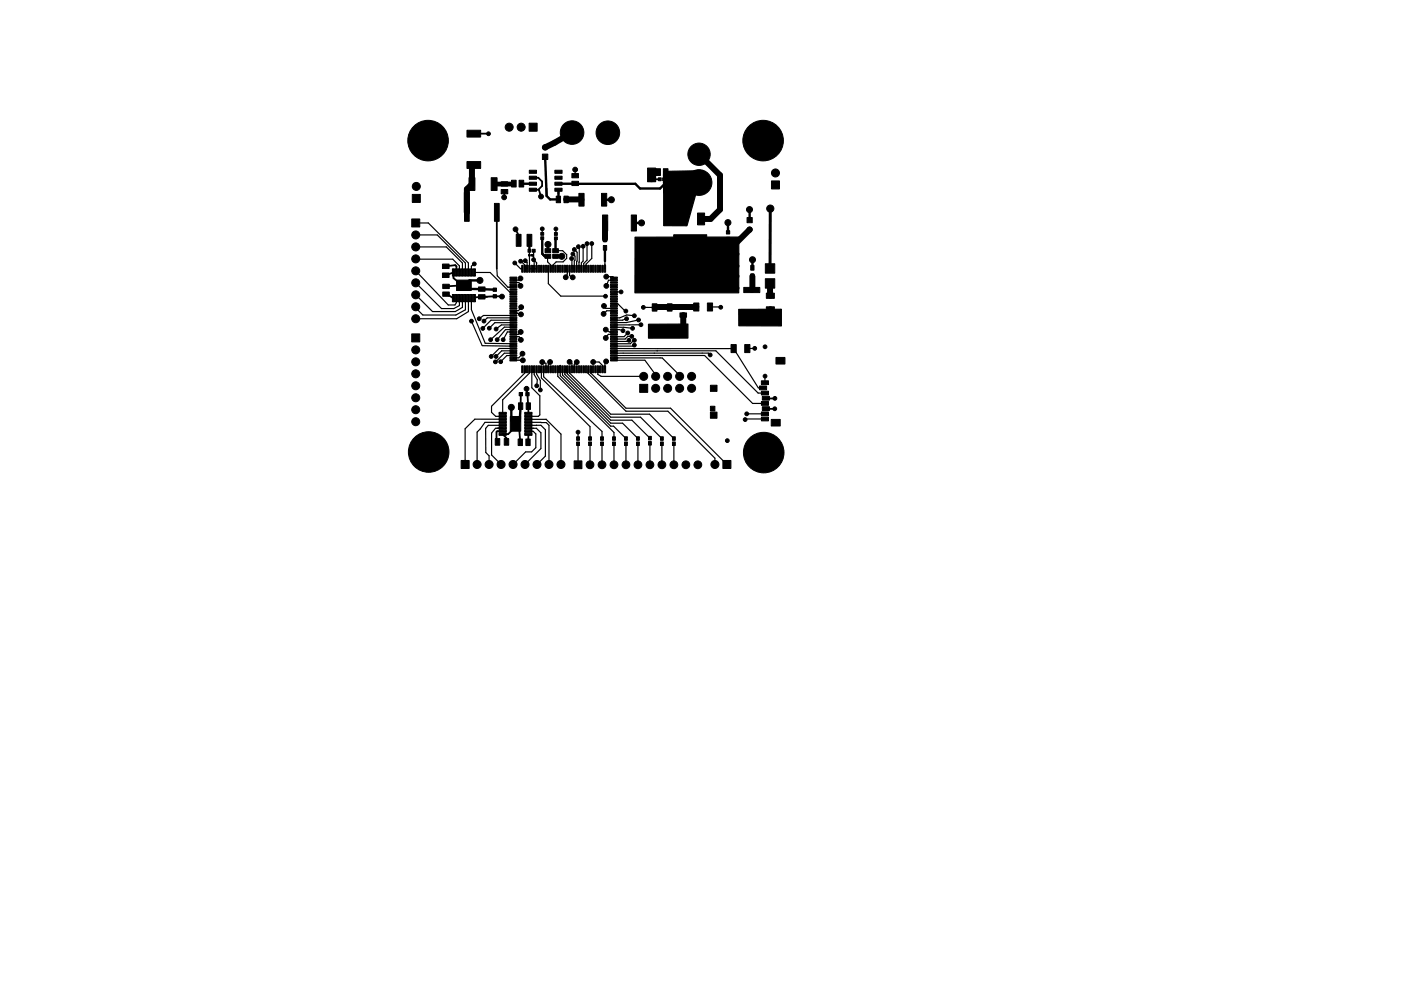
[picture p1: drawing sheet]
<svg xmlns="http://www.w3.org/2000/svg" width="297mm" height="210mm" viewBox="0 0 297 210" stroke-linecap="round" stroke-linejoin="round" font-family="sans-serif">
<g fill="#000" stroke="#000" stroke-width=".21">
<path d="M99.4 37.7h1.3v2.7h-1.3zM99 34.3h2.9v1.4h-2.9zM99 27.6h2.9v1.5h-2.9zM104.1 37.7h1.3v2.7h-1.3zM106.3 38.6h1.4v.9h-1.4zM108.5 38.2h.9v1.5h-.9zM110.1 38.2h.9v1.5h-.9zM112.2 26.1h1.7v1.7h-1.7zM112.2 38.7h1.6v.6h-1.6zM112.2 37.4h1.6v.6h-1.6zM112.2 36.1h1.6v.7h-1.6zM115 32.7h1.2v1.1h-1.2z"/>
<path d="M117.6 36.1h1.6v.7h-1.6zM117.6 37.4h1.6v.6h-1.6zM117.6 38.7h1.6v.6h-1.6zM121.3 38.5h1.3v.9h-1.3zM121.3 36.8h1.3v.9h-1.3zM139.6 37.7h.6v.6h-.6zM139.1 35.8h.9v1.4h-.9zM140.5 37.7h.6v.6h-.6zM140.6 35.8h1v1.4h-1zM163.6 38.4h1.7v1.7h-1.7zM87.3 46.5h1.7v1.7h-1.7zM87.4 41.2h1.7v1.7h-1.7z"/>
<path d="M93.8 57.9h1.4v1h-1.4zM93.8 56h1.4v1h-1.4zM95.9 57h.5v1.6h-.5zM96.6 57h.4v1.6h-.4zM96.8 59.4h3.1v2.2h-3.1zM97.2 57h.4v1.6h-.4zM97.8 57h.5v1.6h-.5zM98.5 57h.4v1.6h-.4zM98.5 43.2h1v3.8h-1zM99.1 57h.4v1.6h-.4zM99.7 57h.5v1.6h-.5zM100.4 57h.4v1.6h-.4z"/>
<path d="M104.8 43.2h1v3.8h-1zM106.3 40.2h1.4v.9h-1.4zM109.5 49.7h1v2.6h-1zM108.1 59.8h1.4l.1 .2-1.4 .1zM108.1 59.3h1.4l.1 .2-1.4 .1zM108.1 58.8h1.4l.1 .2-1.4 .1zM110.6 56.3h.3l-.1 1.5-.2-.1zM111.1 56.3h.3l-.1 1.5-.2-.1zM111.7 49.7h1.1v2.6h-1.1zM111.6 56.3h.3l-.1 1.5-.2-.1zM111.9 52.9h.6v.6h-.6zM112.1 56.3h.3l-.1 1.5-.2-.1z"/>
<path d="M112.1 54h.3v.3h-.3zM112.6 56.3h.3l-.1 1.5-.2-.1zM112.9 52.9h.6v.6h-.6zM112.6 54h.4v.3h-.4zM113.1 56.3h.3l-.1 1.5-.2-.1zM112.2 39.9h1.6v.7h-1.6zM113.6 56.3h.3l-.1 1.5-.2-.1zM114.1 56.3h.3l-.1 1.5-.2-.1zM114.6 56.3h.3l-.1 1.5-.2-.1zM114.7 49.3h.6v.6h-.6zM114.7 50.2h.6v.6h-.6zM115.1 56.3h.3l-.1 1.5-.2-.1z"/>
<path d="M115.6 52.8h1.2v.8h-1.2zM115.6 54h1.2v.8h-1.2zM115.6 56.3h.3l-.1 1.5-.2-.1zM116.1 56.3h.3l-.1 1.5-.2-.1zM116.6 56.3h.3l-.1 1.5-.2-.1zM117.2 52.8h1.2v.8h-1.2zM117.2 54h1.2v.8h-1.2zM117.1 56.3h.3l-.1 1.5-.2-.1zM117.6 56.3h.3l-.1 1.5-.2-.1zM117.9 41.6h.9v1.4h-.9zM117.6 50.3h.6v.6h-.6zM117.6 49.3h.6v.6h-.6z"/>
<path d="M118.1 56.3h.3l-.1 1.5-.2-.1zM118.6 56.3h.3l-.1 1.5-.2-.1zM117.6 39.9h1.6v.7h-1.6zM119.1 56.3h.3l-.1 1.5-.2-.1zM119.6 41.6h.9v1.4h-.9zM119.6 56.3h.3l-.1 1.5-.2-.1zM120.1 56.3h.3l-.1 1.5-.2-.1zM120.6 56.3h.3l-.1 1.5-.2-.1zM121.1 56.3h.3l-.1 1.5-.2-.1zM121.6 56.3h.3l-.1 1.5-.2-.1zM122.1 56.3h.3l-.1 1.5-.2-.1zM122.7 41h1.1v2.7h-1.1z"/>
<path d="M122.6 56.3h.3l-.1 1.5-.2-.1zM123.1 56.3h.3l-.1 1.5-.2-.1zM123.6 56.3h.3l-.1 1.5-.2-.1zM124.1 56.3h.3l-.1 1.5-.2-.1zM124.6 56.3h.3l-.1 1.5-.2-.1zM125.1 56.3h.3l-.1 1.5-.2-.1zM125.6 56.3h.3l-.1 1.5-.2-.1zM126.1 56.3h.3l-.1 1.5-.2-.1zM126.6 56.3h.3l-.1 1.5-.2-.1zM127.1 56.3h.3l-.1 1.5-.2-.1zM127.5 41h1.1v2.7h-1.1zM127.7 45.6h1.1v3.4h-1.1z"/>
<path d="M127.6 56.3h.3l-.1 1.5-.2-.1zM127.9 50.3h.7v1h-.7zM127.9 52.1h.7v1h-.7zM128.1 56.3h.3l-.1 1.5-.2-.1zM129.5 58.8h1.3l.1 .2-1.4 .1zM129.5 59.3h1.3l.1 .2-1.4 .1zM129.5 59.8h1.3l.1 .2-1.4 .1zM133.8 45.6h1.1v3.4h-1.1zM142.8 49.8h7v7h-7zM143.3 45.2h1.5v2.5h-1.5zM147.9 45.2h1.5v2.5h-1.5zM154 50.3h.7v.7h-.7z"/>
<path d="M154 48.9h.7v.7h-.7zM158.4 46.2h1.1v1.1h-1.1zM159.2 58.1h.7v1h-.7zM159.2 56.3h.7v1h-.7zM162.3 56h2v2h-2zM87.3 70.8h1.7v1.7h-1.7zM93.9 60.3h1.4v.9h-1.4zM93.9 62h1.4v.9h-1.4zM95.9 62.5h.5v1.5h-.5zM96.6 62.5h.4v1.5h-.4zM97.2 62.5h.4v1.5h-.4zM97.8 62.5h.5v1.5h-.5z"/>
<path d="M98.5 62.5h.4v1.5h-.4zM99.1 62.5h.4v1.5h-.4zM99.7 62.5h.5v1.5h-.5zM100.4 62.5h.4v1.5h-.4zM101.4 62.5h1.4v.9h-1.4zM101.4 60.9h1.4v.9h-1.4zM104.6 61.1h.7v.7h-.7zM104.6 62.5h.7v.7h-.7zM108.1 76.3h1.4l.1 .2-1.4 .1zM108.1 75.8h1.4l.1 .2-1.4 .1zM108.1 75.3h1.4l.1 .2-1.4 .1zM108.1 74.8h1.4l.1 .2-1.4 .1z"/>
<path d="M108.1 74.3h1.4l.1 .2-1.4 .1zM108.1 73.8h1.4l.1 .2-1.4 .1zM108.1 73.3h1.4l.1 .2-1.4 .1zM108.1 72.8h1.4l.1 .2-1.4 .1zM108.1 72.3h1.4l.1 .2-1.4 .1zM108.1 71.8h1.4l.1 .2-1.4 .1zM108.1 71.3h1.4l.1 .2-1.4 .1zM108.1 70.8h1.4l.1 .2-1.4 .1zM108.1 70.3h1.4l.1 .2-1.4 .1zM108.1 69.8h1.4l.1 .2-1.4 .1zM108.1 69.3h1.4l.1 .2-1.4 .1zM108.1 68.8h1.4l.1 .2-1.4 .1z"/>
<path d="M108.1 68.3h1.4l.1 .2-1.4 .1zM108.1 67.8h1.4l.1 .2-1.4 .1zM108.1 67.3h1.4l.1 .2-1.4 .1zM108.1 66.8h1.4l.1 .2-1.4 .1zM108.1 66.3h1.4l.1 .2-1.4 .1zM108.1 65.8h1.4l.1 .2-1.4 .1zM108.1 65.3h1.4l.1 .2-1.4 .1zM108.1 64.8h1.4l.1 .2-1.4 .1zM108.1 64.3h1.4l.1 .2-1.4 .1zM108.1 63.8h1.4l.1 .2-1.4 .1zM108.1 63.3h1.4l.1 .2-1.4 .1zM108.1 62.8h1.4l.1 .2-1.4 .1z"/>
<path d="M108.1 62.3h1.4l.1 .2-1.4 .1zM108.1 61.8h1.4l.1 .2-1.4 .1zM108.1 61.3h1.4l.1 .2-1.4 .1zM108.1 60.8h1.4l.1 .2-1.4 .1zM108.1 60.3h1.4l.1 .2-1.4 .1zM110.6 77.6l.3 .1-.1 1.4-.2-.1zM111.1 77.6l.3 .1-.1 1.4-.2-.1zM111.6 77.6l.3 .1-.1 1.4-.2-.1zM112.1 77.6l.3 .1-.1 1.4-.2-.1zM112.6 77.6l.3 .1-.1 1.4-.2-.1zM113.1 77.6l.3 .1-.1 1.4-.2-.1zM113.6 77.6l.3 .1-.1 1.4-.2-.1z"/>
<path d="M114.1 77.6l.3 .1-.1 1.4-.2-.1zM114.6 77.6l.3 .1-.1 1.4-.2-.1zM115.1 77.6l.3 .1-.1 1.4-.2-.1zM115.6 77.6l.3 .1-.1 1.4-.2-.1zM116.1 77.6l.3 .1-.1 1.4-.2-.1zM116.6 77.6l.3 .1-.1 1.4-.2-.1zM117.1 77.6l.3 .1-.1 1.4-.2-.1zM117.6 77.6l.3 .1-.1 1.4-.2-.1zM118.1 77.6l.3 .1-.1 1.4-.2-.1zM118.6 77.6l.3 .1-.1 1.4-.2-.1zM119.1 77.6l.3 .1-.1 1.4-.2-.1zM119.6 77.6l.3 .1-.1 1.4-.2-.1z"/>
<path d="M120.1 77.6l.3 .1-.1 1.4-.2-.1zM120.6 77.6l.3 .1-.1 1.4-.2-.1zM121.1 77.6l.3 .1-.1 1.4-.2-.1zM121.6 77.6l.3 .1-.1 1.4-.2-.1zM122.1 77.6l.3 .1-.1 1.4-.2-.1zM122.6 77.6l.3 .1-.1 1.4-.2-.1zM123.1 77.6l.3 .1-.1 1.4-.2-.1zM123.6 77.6l.3 .1-.1 1.4-.2-.1zM124.1 77.6l.3 .1-.1 1.4-.2-.1zM124.6 77.6l.3 .1-.1 1.4-.2-.1zM125.1 77.6l.3 .1-.1 1.4-.2-.1zM125.6 77.6l.3 .1-.1 1.4-.2-.1z"/>
<path d="M126.1 77.6l.3 .1-.1 1.4-.2-.1zM126.6 77.6l.3 .1-.1 1.4-.2-.1zM127.1 77.6l.3 .1-.1 1.4-.2-.1zM127.6 77.6l.3 .1-.1 1.4-.2-.1zM128.1 77.6l.3 .1-.1 1.4-.2-.1zM129.5 60.3h1.3l.1 .2-1.4 .1zM129.5 60.8h1.3l.1 .2-1.4 .1zM129.5 61.3h1.3l.1 .2-1.4 .1zM129.5 61.8h1.3l.1 .2-1.4 .1zM129.5 62.3h1.3l.1 .2-1.4 .1zM129.5 62.8h1.3l.1 .2-1.4 .1zM129.5 63.3h1.3l.1 .2-1.4 .1z"/>
<path d="M129.5 63.8h1.3l.1 .2-1.4 .1zM129.5 64.3h1.3l.1 .2-1.4 .1zM129.5 64.8h1.3l.1 .2-1.4 .1zM129.5 65.3h1.3l.1 .2-1.4 .1zM129.5 65.8h1.3l.1 .2-1.4 .1zM129.5 66.3h1.3l.1 .2-1.4 .1zM129.5 66.8h1.3l.1 .2-1.4 .1zM129.5 67.3h1.3l.1 .2-1.4 .1zM129.5 67.8h1.3l.1 .2-1.4 .1zM129.5 68.3h1.3l.1 .2-1.4 .1zM129.5 68.8h1.3l.1 .2-1.4 .1zM129.5 69.3h1.3l.1 .2-1.4 .1z"/>
<path d="M129.5 69.8h1.3l.1 .2-1.4 .1zM129.5 70.3h1.3l.1 .2-1.4 .1zM129.5 70.8h1.3l.1 .2-1.4 .1zM129.5 71.3h1.3l.1 .2-1.4 .1zM129.5 71.8h1.3l.1 .2-1.4 .1zM129.5 72.3h1.3l.1 .2-1.4 .1zM129.5 72.8h1.3l.1 .2-1.4 .1zM129.5 73.3h1.3l.1 .2-1.4 .1zM129.5 73.8h1.3l.1 .2-1.4 .1zM129.5 74.3h1.3l.1 .2-1.4 .1zM129.5 74.8h1.3l.1 .2-1.4 .1zM129.5 75.3h1.3l.1 .2-1.4 .1z"/>
<path d="M129.5 75.8h1.3l.1 .2-1.4 .1zM129.5 76.3h1.3l.1 .2-1.4 .1zM138.3 64.5h1v1.5h-1zM138.3 69.7h1v1.6h-1zM141.5 64.5h1v1.5h-1zM141.5 69.7h1v1.6h-1zM144.2 66.4h1.4v.9h-1.4zM144.2 64.8h1.4v.9h-1.4zM147.1 64.3h1.1v1.7h-1.1zM150 64.3h1.1v1.7h-1.1zM155 73.1h1.1v1.7h-1.1zM157.7 61h3.4v1.1h-3.4z"/>
<path d="M157.7 67.1h3.4v1.1h-3.4zM157.9 73.1h1.1v1.7h-1.1zM162.3 59.1h2v2h-2zM162.5 62.2h1.7v1.1h-1.7zM162.5 65.1h1.7v1.1h-1.7zM164.5 75.8h1.9v1.4h-1.9zM97.8 97.7h1.7v1.7h-1.7zM105 93.1h1v1.4h-1zM106.9 93.1h1v1.4h-1zM105.8 87.5h1.6v.4h-1.6zM105.8 88.1h1.6v.5h-1.6zM105.8 88.8h1.6v.4h-1.6z"/>
<path d="M105.8 89.4h1.6v.4h-1.6zM105.8 90h1.6v.5h-1.6zM105.8 90.7h1.6v.4h-1.6zM105.8 91.3h1.6v.4h-1.6zM105.8 91.9h1.6v.5h-1.6zM108.2 88.4h2.2v3.1h-2.2zM109.9 93.1h.9v1.4h-.9zM109.9 85.5h.9v1.4h-.9zM110.1 83.3h.7v.7h-.7zM111.5 93.1h.9v1.4h-.9zM111.6 85.5h.9v1.4h-.9zM111.5 83.3h.7v.7h-.7z"/>
<path d="M111.3 91.9h1.5v.5h-1.5zM111.3 91.3h1.5v.4h-1.5zM111.3 90.7h1.5v.4h-1.5zM111.3 90h1.5v.5h-1.5zM111.3 89.4h1.5v.4h-1.5zM111.3 88.8h1.5v.4h-1.5zM111.3 88.1h1.5v.5h-1.5zM111.3 87.5h1.5v.4h-1.5zM121.7 97.8h1.7v1.6h-1.7zM122.3 93.8h.6v.7h-.6zM122.3 92.7h.6v.7h-.6zM124.8 92.7h.6v.7h-.6z"/>
<path d="M124.8 93.8h.6v.7h-.6zM127.3 93.8h.6v.7h-.6zM127.3 92.7h.6v.7h-.6zM129.9 92.7h.6v.7h-.6zM129.9 93.8h.6v.7h-.6zM132.4 93.8h.6v.7h-.6zM132.4 92.7h.6v.7h-.6zM135 92.7h.6v.7h-.6zM135 93.8h.6v.7h-.6zM135.6 81.5h1.7v1.7h-1.7zM137.5 93.7h.6v.7h-.6zM137.5 92.6h.6v.7h-.6z"/>
<path d="M140 92.7h.6v.7h-.6zM140 93.8h.6v.7h-.6zM142.6 92.7h.6v.7h-.6zM142.6 93.8h.6v.7h-.6zM150.6 86.2h1v1h-1zM150.6 87.4h1.4v1.3h-1.4zM150.6 81.7h1.4v1.3h-1.4zM153.3 97.7h1.7v1.7h-1.7zM161 81.9h1.5v.8h-1.5zM161.4 80.8h1.5v.8h-1.5zM161.4 83h1.5v.8h-1.5zM161.4 85.2h1.5v.8h-1.5z"/>
<path d="M161.4 87.4h1.5v.8h-1.5zM161.4 88.5h1.5v.8h-1.5zM161.6 84.1h1.5v.8h-1.5zM161.6 86.3h1.5v.8h-1.5zM163.5 89h1.9v1.4h-1.9z"/>
<circle cx="87.5" cy="29.8" r=".45"/>
<circle cx="88.3" cy="39.6" r=".85"/>
<circle cx="88.5" cy="27.6" r=".45"/>
<circle cx="88.5" cy="32.1" r=".45"/>
<circle cx="90.8" cy="29.8" r="4.3"/>
<circle cx="90.8" cy="33.1" r=".45"/>
<circle cx="90.8" cy="26.6" r=".45"/>
<circle cx="93" cy="27.6" r=".45"/>
<circle cx="93" cy="32.1" r=".45"/>
<circle cx="94" cy="29.8" r=".45"/>
<circle cx="103.6" cy="28.4" r=".4"/>
<circle cx="108" cy="27" r=".85"/>
<circle cx="110.5" cy="27" r=".85"/>
<circle cx="115.6" cy="31.3" r=".58"/>
<circle cx="121.3" cy="28.1" r="2.5"/>
<circle cx="121.9" cy="36" r=".51"/>
<circle cx="128.9" cy="28.2" r="2.5"/>
<circle cx="138.2" cy="38" r=".51"/>
<circle cx="138.2" cy="36.5" r=".51"/>
<circle cx="138.4" cy="36.5" r=".19"/>
<circle cx="148.2" cy="32.7" r="2.37"/>
<circle cx="148.2" cy="38.7" r="2.73"/>
<circle cx="158.6" cy="29.8" r=".45"/>
<circle cx="159.5" cy="32.1" r=".45"/>
<circle cx="159.5" cy="27.6" r=".45"/>
<circle cx="161.8" cy="29.8" r="4.3"/>
<circle cx="161.8" cy="26.6" r=".45"/>
<circle cx="161.8" cy="33.1" r=".45"/>
<circle cx="164.1" cy="27.6" r=".45"/>
<circle cx="164.1" cy="32.1" r=".45"/>
<circle cx="164.4" cy="36.7" r=".85"/>
<circle cx="165" cy="29.8" r=".45"/>
<circle cx="88.1" cy="57.5" r=".85"/>
<circle cx="88.1" cy="52.4" r=".85"/>
<circle cx="88.1" cy="49.8" r=".85"/>
<circle cx="88.1" cy="54.9" r=".85"/>
<circle cx="100.6" cy="56" r=".4"/>
<circle cx="101.8" cy="59.5" r=".63"/>
<circle cx="106.9" cy="41.9" r=".51"/>
<circle cx="109.1" cy="55.8" r=".4"/>
<circle cx="109.3" cy="48.7" r=".51"/>
<circle cx="110.4" cy="59.1" r=".51"/>
<circle cx="110.4" cy="55.4" r=".4"/>
<circle cx="111.4" cy="55.3" r=".4"/>
<circle cx="113.1" cy="55.1" r=".4"/>
<circle cx="114.7" cy="41.7" r=".51"/>
<circle cx="115" cy="48.6" r=".4"/>
<circle cx="116.2" cy="51.9" r=".63"/>
<circle cx="117.9" cy="48.6" r=".4"/>
<circle cx="119.1" cy="54.4" r=".63"/>
<circle cx="120" cy="58.8" r=".51"/>
<circle cx="121.2" cy="54.9" r=".4"/>
<circle cx="121.4" cy="58.8" r=".51"/>
<circle cx="121.5" cy="53.9" r=".4"/>
<circle cx="121.8" cy="52.9" r=".4"/>
<circle cx="122.6" cy="52.3" r=".4"/>
<circle cx="123.6" cy="52.2" r=".4"/>
<circle cx="124.5" cy="51.7" r=".4"/>
<circle cx="125.5" cy="51.7" r=".4"/>
<circle cx="128.5" cy="58.7" r=".51"/>
<circle cx="129.6" cy="42.4" r=".63"/>
<circle cx="136" cy="51" r=".4"/>
<circle cx="136" cy="56.1" r=".4"/>
<circle cx="136" cy="58.6" r=".4"/>
<circle cx="136" cy="53.5" r=".4"/>
<circle cx="136" cy="47.3" r=".63"/>
<circle cx="138.5" cy="58.6" r=".4"/>
<circle cx="138.5" cy="51" r=".4"/>
<circle cx="138.5" cy="53.5" r=".4"/>
<circle cx="138.5" cy="56.1" r=".4"/>
<circle cx="141" cy="58.6" r=".4"/>
<circle cx="141" cy="51" r=".4"/>
<circle cx="141" cy="56.1" r=".4"/>
<circle cx="141" cy="53.5" r=".4"/>
<circle cx="143.6" cy="58.6" r=".4"/>
<circle cx="146.1" cy="58.6" r=".4"/>
<circle cx="148.7" cy="58.6" r=".4"/>
<circle cx="151.2" cy="58.6" r=".4"/>
<circle cx="151.2" cy="56.4" r=".4"/>
<circle cx="151.2" cy="53.9" r=".4"/>
<circle cx="153.7" cy="56.4" r=".4"/>
<circle cx="153.7" cy="58.6" r=".4"/>
<circle cx="153.7" cy="53.9" r=".4"/>
<circle cx="154.3" cy="47.2" r=".63"/>
<circle cx="156.3" cy="58.6" r=".4"/>
<circle cx="156.3" cy="56.4" r=".4"/>
<circle cx="156.3" cy="53.9" r=".4"/>
<circle cx="158.9" cy="44.5" r=".63"/>
<circle cx="158.9" cy="48.7" r=".55"/>
<circle cx="159.5" cy="55.1" r=".63"/>
<circle cx="163.3" cy="44.3" r=".76"/>
<circle cx="88.1" cy="65.1" r=".85"/>
<circle cx="88.1" cy="76.8" r=".85"/>
<circle cx="88.1" cy="79.3" r=".85"/>
<circle cx="88.1" cy="62.5" r=".85"/>
<circle cx="88.1" cy="67.6" r=".85"/>
<circle cx="88.1" cy="60" r=".85"/>
<circle cx="88.1" cy="74.2" r=".85"/>
<circle cx="100" cy="68.1" r=".4"/>
<circle cx="101.6" cy="67.6" r=".4"/>
<circle cx="102.4" cy="69.7" r=".4"/>
<circle cx="102.6" cy="68.1" r=".4"/>
<circle cx="103.7" cy="69.6" r=".4"/>
<circle cx="104" cy="72.1" r=".4"/>
<circle cx="104.1" cy="75.6" r=".4"/>
<circle cx="105" cy="76.8" r=".4"/>
<circle cx="105.2" cy="75.6" r=".4"/>
<circle cx="105.2" cy="69.8" r=".4"/>
<circle cx="105.4" cy="72.1" r=".4"/>
<circle cx="106.2" cy="76.7" r=".4"/>
<circle cx="106.4" cy="62.9" r=".51"/>
<circle cx="106.7" cy="72.1" r=".4"/>
<circle cx="110.4" cy="60.6" r=".51"/>
<circle cx="110.4" cy="70.4" r=".51"/>
<circle cx="110.4" cy="72.1" r=".51"/>
<circle cx="110.5" cy="66.7" r=".51"/>
<circle cx="110.5" cy="65.2" r=".51"/>
<circle cx="110.8" cy="75" r=".51"/>
<circle cx="110.9" cy="76.4" r=".51"/>
<circle cx="115" cy="76.8" r=".51"/>
<circle cx="115" cy="76.8" r=".12"/>
<circle cx="116.6" cy="76.8" r=".51"/>
<circle cx="120.8" cy="76.8" r=".51"/>
<circle cx="122.3" cy="76.8" r=".51"/>
<circle cx="125.8" cy="76.8" r=".51"/>
<circle cx="128" cy="66.6" r=".51"/>
<circle cx="128.1" cy="64.9" r=".51"/>
<circle cx="128.4" cy="62.9" r=".4"/>
<circle cx="128.4" cy="71.7" r=".51"/>
<circle cx="128.4" cy="69.9" r=".51"/>
<circle cx="128.5" cy="76.7" r=".51"/>
<circle cx="128.6" cy="60.6" r=".51"/>
<circle cx="131.7" cy="61.9" r=".4"/>
<circle cx="132.1" cy="70.2" r=".4"/>
<circle cx="132.7" cy="66" r=".4"/>
<circle cx="132.8" cy="67.6" r=".4"/>
<circle cx="133.1" cy="70.6" r=".4"/>
<circle cx="133.3" cy="72.2" r=".4"/>
<circle cx="133.9" cy="71.4" r=".4"/>
<circle cx="134.1" cy="69.7" r=".4"/>
<circle cx="134.5" cy="67" r=".4"/>
<circle cx="134.5" cy="72.2" r=".4"/>
<circle cx="134.5" cy="73.2" r=".4"/>
<circle cx="135.4" cy="67.9" r=".4"/>
<circle cx="135.9" cy="68.9" r=".4"/>
<circle cx="136" cy="61.1" r=".4"/>
<circle cx="136.4" cy="65.2" r=".4"/>
<circle cx="136.5" cy="79.9" r=".85"/>
<circle cx="138.5" cy="61.1" r=".4"/>
<circle cx="139" cy="79.9" r=".85"/>
<circle cx="141" cy="61.1" r=".4"/>
<circle cx="141.6" cy="79.9" r=".85"/>
<circle cx="143.6" cy="61.1" r=".4"/>
<circle cx="144.1" cy="79.9" r=".85"/>
<circle cx="144.8" cy="70.9" r=".63"/>
<circle cx="144.8" cy="69.5" r=".63"/>
<circle cx="146.1" cy="61.1" r=".4"/>
<circle cx="146.6" cy="79.9" r=".85"/>
<circle cx="148.7" cy="61.1" r=".4"/>
<circle cx="150.6" cy="75.3" r=".4"/>
<circle cx="151.2" cy="61.1" r=".4"/>
<circle cx="152.8" cy="65.2" r=".4"/>
<circle cx="153.7" cy="61.1" r=".4"/>
<circle cx="156.3" cy="61.1" r=".4"/>
<circle cx="160" cy="73.9" r=".4"/>
<circle cx="162.2" cy="79.8" r=".4"/>
<circle cx="162.2" cy="73.6" r=".4"/>
<circle cx="162.4" cy="68.1" r=".63"/>
<circle cx="164.6" cy="68.1" r=".63"/>
<circle cx="87.7" cy="95.9" r=".45"/>
<circle cx="88.1" cy="89.5" r=".85"/>
<circle cx="88.1" cy="84.4" r=".85"/>
<circle cx="88.1" cy="86.9" r=".85"/>
<circle cx="88.1" cy="81.9" r=".85"/>
<circle cx="88.6" cy="93.6" r=".45"/>
<circle cx="88.6" cy="98.2" r=".45"/>
<circle cx="90.9" cy="95.9" r="4.3"/>
<circle cx="90.9" cy="99.1" r=".45"/>
<circle cx="90.9" cy="92.7" r=".45"/>
<circle cx="93.2" cy="93.6" r=".45"/>
<circle cx="93.2" cy="98.2" r=".45"/>
<circle cx="94.1" cy="95.9" r=".45"/>
<circle cx="101.2" cy="98.5" r=".85"/>
<circle cx="103.7" cy="98.5" r=".85"/>
<circle cx="106.2" cy="98.5" r=".85"/>
<circle cx="108.4" cy="86.4" r=".63"/>
<circle cx="108.8" cy="98.5" r=".85"/>
<circle cx="111.3" cy="98.5" r=".85"/>
<circle cx="111.6" cy="82.5" r=".51"/>
<circle cx="113.8" cy="81.9" r=".4"/>
<circle cx="113.9" cy="98.5" r=".85"/>
<circle cx="114.6" cy="82.7" r=".4"/>
<circle cx="116.4" cy="98.5" r=".85"/>
<circle cx="118.9" cy="98.5" r=".85"/>
<circle cx="122.6" cy="91.7" r=".4"/>
<circle cx="125.1" cy="98.6" r=".82"/>
<circle cx="127.6" cy="98.6" r=".82"/>
<circle cx="130.2" cy="98.6" r=".82"/>
<circle cx="132.7" cy="98.6" r=".82"/>
<circle cx="135.3" cy="98.6" r=".82"/>
<circle cx="137.8" cy="98.6" r=".82"/>
<circle cx="139" cy="82.4" r=".85"/>
<circle cx="140.3" cy="98.6" r=".82"/>
<circle cx="141.6" cy="82.4" r=".85"/>
<circle cx="142.9" cy="98.6" r=".82"/>
<circle cx="144.1" cy="82.4" r=".85"/>
<circle cx="145.4" cy="98.6" r=".82"/>
<circle cx="146.6" cy="82.4" r=".85"/>
<circle cx="148" cy="98.6" r=".82"/>
<circle cx="151.6" cy="98.5" r=".85"/>
<circle cx="154.2" cy="93.5" r=".4"/>
<circle cx="158" cy="89" r=".4"/>
<circle cx="158.3" cy="87.8" r=".4"/>
<circle cx="158.7" cy="96" r=".45"/>
<circle cx="159.6" cy="98.3" r=".45"/>
<circle cx="159.6" cy="93.7" r=".45"/>
<circle cx="161.9" cy="96" r="4.3"/>
<circle cx="161.9" cy="99.2" r=".45"/>
<circle cx="161.9" cy="92.8" r=".45"/>
<circle cx="164.2" cy="98.3" r=".45"/>
<circle cx="164.2" cy="93.7" r=".45"/>
<circle cx="164.3" cy="86.7" r=".4"/>
<circle cx="164.3" cy="84.5" r=".4"/>
<circle cx="165.1" cy="96" r=".45"/>
</g>
<g fill="none" stroke="#000" stroke-width=".25">
<path d="M121.9 36v1.3M88 58l.2 .2M88.1 54.9l7.9 .1 1.4 1.4v1.4M88.1 57.5l6.9 7.2h1.5l.3-.5v-.9M88.1 52.4h6.5l3.4 3.4v1.9M88.1 49.8h4.6l6 6v2M88.1 47.3h2.7l8.5 8.5v2M100.6 56l-.7 .5v1.2M100.6 57.8h3.3l4.1 4.1h.8M105.3 57l.1 1.5 2.3 2.4h1.1M108.8 59.9h1.2l.4 .7M109.1 55.8l1.3 1.2h.4v-.3"/>
<path d="M110.4 59.1l-.4 .3h-1.2M110.4 55.4l.9 .8v.8M111.4 55.3l.4 .4v1.3M111.7 56.8l.1 .1M112.2 54.2h.1M112.2 53.2v1M112.2 54.2l.1 2.8h.5M113.1 53.9l-.2 .3M113.1 54.2h-.3l.3 .3M113.2 53.2l-.1 1.9 .7 .6v1.3M113.3 55.2v1.8h.5M113.8 57h.1"/>
<path d="M115 48.6v1M115.2 54.1l.4 .3h.6l-.1 1.2 .7 .6v.8M116.2 51.9v.3M116.3 57v3.2l2.6 2.6 9.5 .1M116.3 57.8v.1M117.8 50.7v2.5h1.5l.8 .8v.8l-.7 .8h-1.5l-.6 .6v.8M117.9 48.6v1M120.3 57v1.1l-.3 .7M120.8 57v1.5l.6 .3M121.2 54.9l.1 2.1M121.5 53.9l.4 .4-.1 2.7M121.8 52.9l.6 .6-.1 3.5"/>
<path d="M122.6 52.3l.2 .2v4.5M123.6 52.2v3.2l-.3 .4v1.2M124.5 51.7v3.5l-.7 .7v1.1M125.5 51.7v3.1l-1.2 1.2v1M128.3 55.4v1.6M128.5 58.7h1.4l.3 .2M130.2 59.4l-1.2 .1-.4 1.1M145.6 52l.7 .7v.6M88.1 67.8l.3 .4M88.1 62.5l3.6 3.6h4.8l1.5-.9v-1.9M88.1 60l5.5 5.5h2.6l1.2-.7v-1.7M97.4 64.2h.1"/>
<path d="M97.8 60.4h.6M98 63.1v1M98.7 63.3v2.4l-2 1.1h-7l-1.6-1.5M99.3 63.3v2.8l-2.5 1.5h-8.7M99.9 63.1v2.6l3 7.1 5.9 .1h-.8M100 68.1l2.2 5.2 6.6 .1M108.8 76h.1M108.8 75.9v.1M108.8 67.4h-5.5l-.7 .7M108.8 67.9h-4.7l-1.7 1.8M108.8 68.4l-3.9 .1-1.2 1.1M108.8 68.9h-2.5l-1.1 .9"/>
<path d="M108.8 69.9h-1.6l-1.8 2.2M108.8 71.4h1.3l.3 .7M108.8 75.4h-1.3l-1.3 1.3M108.8 74.9h-1.9l-1.9 1.9M108.8 74.4h-2.4l-1.2 1.2M108.8 73.9h-3l-1.7 1.7M108.8 66.4h.8l.9 .3M108.8 76.4h2.1M108.8 66.9h-6.3l-.9 .7M108.8 69.4h-1.9l-2.9 2.7M108.8 70.4h-1.2l-.9 1.7M110.4 70.4l-.5 .5h-1.1"/>
<path d="M110.5 65.2l-.6 .7h-1.1M110.8 75l-.8 .9h-1.2M111.3 78.3v.9l-7.1 7v1.3l.9 .8h1.5M112.3 78.3v.9l-5.7 5.6v2.9l-.1-.1M112.8 78.3v4l1.7 1.7v4l-.4 .3h-2.1M113.3 78.3v1.2l.6 1.1-.1 1.3M113.8 78.3v1l.8 1.4v2M114.8 78.7h.1M114.8 78.3v1.9l10.3 10.3v2.5M115 76.8l.8 .3v1.2M115.3 78.3v1.7l12.3 11.5v1.5M116.6 76.8l-.3 .4v1.1"/>
<path d="M118.3 78.3v1.5l11.9 12v1.2M118.8 78.3v-.8v2.2l10.7 10.7h.6l2.6 2.6M119.3 78.3v1.3l10.2 10.2h2.5l3.3 3.2M119.8 78.3v1.1l9.7 9.7h4.5l3.8 3.9M120.3 78.3v1l9.2 9.2h6.3l4.5 4.5M120.7 78.4l.1 .8 8.7 8.7h8.2l5.2 5.1M120.8 76.8l.5 .3v1.2M122.3 76.8l-.5 .5v1M124.7 78.4v.8l8 8h8.9l10 10v1.3M124.8 78.3v1M125.3 79.2v-.9v.9l7.4 7.4h9.5l11.9 11.9M125.8 76.8h1.2l.8 .7v.8"/>
<path d="M126.8 78.3l-.1 1.1 .8 .5h9M128.1 64.9l.3 .5h1.8M128.4 69.9l.8 .5h1M128.5 76.7l-.2 .2v1.4M130.2 70.9h-1.2l-.6 .8M130.2 65.9h-1.6l-.6 .7M130.2 61.9h1.5M130.2 69.4h2l1.9 .3M130.2 69.9h1.1l.8 .3M130.2 75.4h19.2l10.2 10.2h2.6M130.2 74.4h21.6l8.9 9h1.5M130.2 73.9l25.3 .1 5.3 8.3h1"/>
<path d="M130.2 76.4h6.5l2.6 3.5M130.2 64.4h.8l1.7 1.6M130.2 75.9l10.2 .1 4 3.9M130.2 74.9h20l.4 .4M131 75.9h.1M132.8 67.6l-.8 .3h-1.8M133.1 70.6l-.8 .8h-2.1M133.3 72.2l-.2 .2h-2.9M133.9 71.4h-.8l-.6 .5h-2.3M134.5 67l-1.6-.2-1.5 .6h-1.2M134.5 72.2l-.9 .7h-3.4M134.5 73.2l-.2 .2h-4.1"/>
<path d="M135.4 67.9l-2.6 .5h-2.6M135.9 68.9h-5.7M139.3 74.4h.1M144.8 65.1l.1 .1M144.8 65v.1M144.9 65.2h-8.5M144.9 65.1v.1M147.6 65.1l-2.7 .1M150.5 65.1l2.3 .1M160 73.9l-1.6 .1M162.2 79.8v1.4M162.2 79.8h.1"/>
<path d="M105.3 90.8h1.3l-1.5 .1-.9 1v4.6l2 2M105.9 89.6h-3.1l-1.6 2.1v6.8M106.6 88.9h-5.9l-2.1 2.1v7.5M106.6 90.2h-3.1l-.5 .7v5.1l.7 .7v1.8M112 89.6l3.8 .1 .6 .5v8.3M112 90.2h2.7l.9 1v5.6l-1.7 1.7M112 90.9h1.7l1 .9v3.4l-3.4 3.3M112 91.5h1.1l.5 .6v2.9l-.9 .9h-1.3l-2.6 2.6M112 89h3.8l3.1 3.1v6.4M113.1 90.9h.1M114.7 89.6v.1M122.6 91.7v1.3"/>
<path d="M122.6 94.1v4.5M125.1 94.1v4.5M127.6 94.1v4.5M130.2 94.1v4.5M132.7 94.1v4.5M135.3 94.1v4.5M137.8 94.1v4.5M140.3 94.1v4.5M142.9 94.1v4.5M162.2 87.8h-3.9M162.2 87.8h.1M162.2 88.9h-4.1l-.1 .1"/>
</g>
<g fill="none" stroke="#000" stroke-width=".51">
<path d="M110.5 39h.1M110.6 39h2.4M115.6 33.3l.3 8.3 .7 .7h1.8M118.4 39l3.5-.1 .3 .3M141.2 38.8l-1.3 1.2h-4.2l-1-1h-12.7M101.8 59.5h-2.3l-1.1 1 .8 .8h2.9M112.2 53.2h.1M112.2 51v2.2M115 50.5v3.3l.5 .6h.7M116.2 51.9v1.3M117.8 54.4h1.3M117.9 50.6l-.1 2.6"/>
<path d="M118.4 42.3h.1M118.4 40.3v2M128.1 42.4h1.5M128.3 52.6v2.8M128.3 52.6h.1M136 47.3h-1.6M146.3 53v.7l-.8 .8M154.3 47.2l.1 2.1M154.4 50.7l-8.1 2.6h2.8M155.4 50.9h1.4M158.9 44.5v2.2M158.9 48.7h.1"/>
<path d="M159.5 55.1v1.7M102.1 61.3h.1M102.2 61.3l2.7 .2M144.9 66.8v2.8M110.2 86.6v.2M110.4 86.2l-.2 3.2-.5 .5h-.6l-.7-.7v-2.8"/>
</g>
<g fill="none" stroke="#000" stroke-width=".38">
<path d="M100.5 28.4h3M103.5 28.4h.1M112.4 37.7h1.7l.8 .8v.9l-.8 .9h-1.1M115.8 39.9l.1 1.7M138.2 36.5h1.3l.4 .4M138.2 38h1.7M94.5 56.5l2-.2 .3 .2v1.2M96.1 57.7v1.3l1.7 1.4M96.1 57.8l-1.6 .6M105.3 45.1v11.9M107 40.7l-.1 1.2M109.3 48.7l.7 1.2v1.1"/>
<path d="M114.2 40.2l.5 1.5M118.4 40.3v.8M143.2 53.5h2.9v1.4M149.6 51.4l-1.9 1.9h-1.4M158.9 48.7h.1M94.6 62.4l1.5 .9M98.4 60.4l-.2 .1M98.4 60.5l-3.8 .3M101.7 63.1l.4-.1zM101.7 61.3h.1M102.1 63l-1.5 .1M102.1 63h1.2"/>
<path d="M106.4 62.9l-3.9 .1M106.6 91.5h-1.2l-.1 .1v1.9M107.4 93.8v-.9l-.8-.8h1.1l1.6-1.5v-.7l.7 .7 .3 3.2M110.4 83.6v2.6M111.6 82.5l.2 1.1 .2 4.1M112 93.3l-.3 .3M112 92.2l-.1 1.6M164.3 86.7h-1.8M164.3 84.5h-1.8"/>
</g>
<g fill="none" stroke="#000" stroke-width="1.3">
<path d="M100.5 35l-.4 .4v3.7l-1.1 1v5M121.3 28.1l-5.7 3.2M141.2 37.1v3.5M148.2 32.7l4.5 4.5v7.3l-2 2h-2.1M148.2 38.7h-3.9l-1.9 1.9h-1.2M120 42.3l3.3 .1M128.3 47.3v3.5M128.3 47.3h.1M141.2 40.6l2.7 1.1 .1 4.8M158.9 48.7l-2.7 2.8M159.5 58.6v2.8l-.1 .1M144.9 66.8l-.1 2.7"/>
<path d="M147.6 65.1l-8.8 .1M163.3 60.1v2.6M163.3 65.6v1.6l-.9 .9M163.3 66.7l1.3 1.4"/>
</g>
<path d="M163.3 44.3v12.7" fill="none" stroke="#000" stroke-width=".63"/>
<path d="M108.9 39l-4.1 .1" fill="none" stroke="#000" stroke-width="1"/>
<path d="M137.3 35.7h1.7v2.8h-1.7zM140.7 36.4l8.2-.2-3.3 11.7h-4.9zM137.5 68.8h8.4v2.9h-8.4zM134.6 50.3h22v11.8h-22zM156.6 65.6h9.1v3.5h-9.1z" fill="#000" stroke="#000" stroke-width=".25"/>
</svg>
